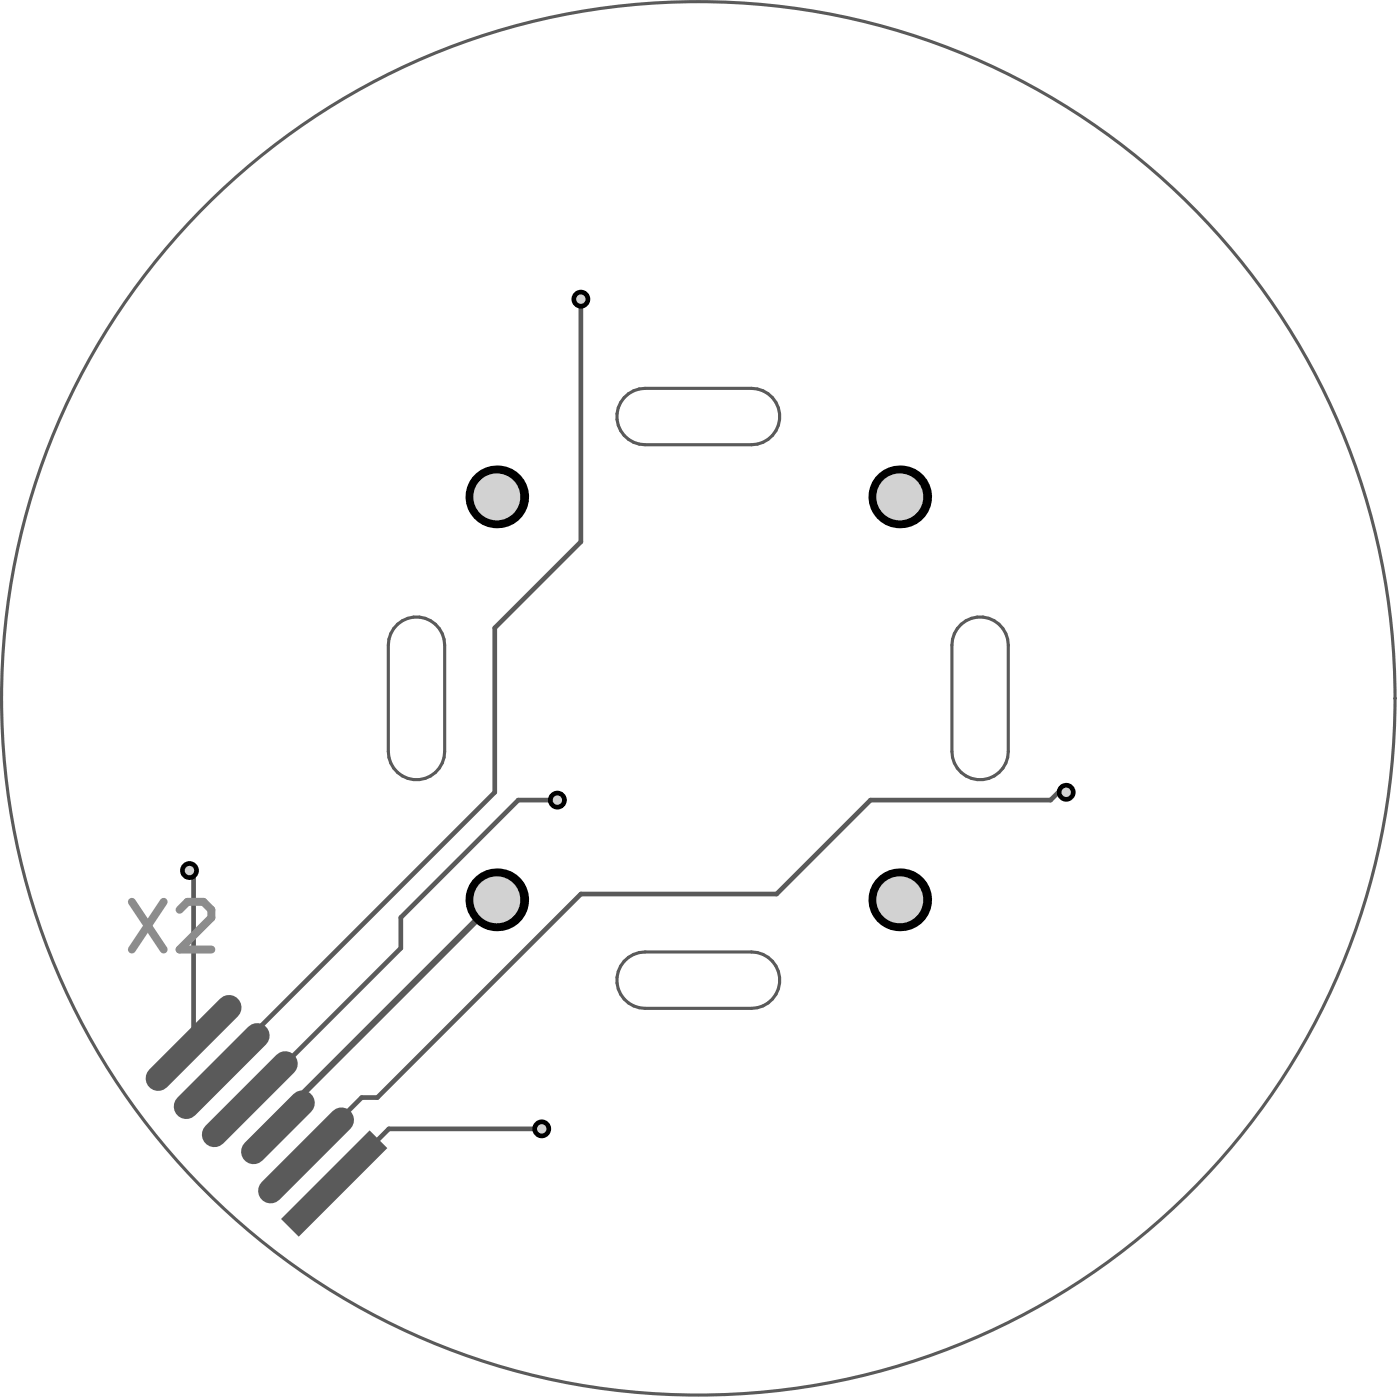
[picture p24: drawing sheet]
<svg xmlns="http://www.w3.org/2000/svg" width="74mm" height="74mm" viewBox="0 0 74 74" stroke-linecap="round" stroke-linejoin="round" font-family="sans-serif">
<g fill="none" stroke="#5a5a5a" stroke-width=".17">
<path d="M21.1 33.2a1.5 1.5 0 0 1 1.7-.3 1.5 1.5 0 0 1 .8 1.4v5.7a1.5 1.5 0 0 1-1.5 1.5 1.5 1.5 0 0 1-1.5-1.5v-5.7a1.5 1.5 0 0 1 .5-1.1zM33.2 21.1a1.5 1.5 0 0 1 1.1-.5h5.7a1.5 1.5 0 0 1 1.5 1.5 1.5 1.5 0 0 1-1.5 1.5h-5.7a1.5 1.5 0 0 1-1.4-.8 1.5 1.5 0 0 1 .3-1.7zM51.1 33.2a1.5 1.5 0 0 1 1.6-.3 1.5 1.5 0 0 1 .9 1.4v5.7a1.5 1.5 0 0 1-1.5 1.5 1.5 1.5 0 0 1-1.5-1.5v-5.7a1.5 1.5 0 0 1 .5-1.1zM33.2 51.1a1.5 1.5 0 0 1 1.1-.5h5.7a1.5 1.5 0 0 1 1.5 1.5 1.5 1.5 0 0 1-1.5 1.5h-5.7a1.5 1.5 0 0 1-1.4-.9 1.5 1.5 0 0 1 .3-1.6z"/>
<circle cx="37.1" cy="37.1" r="37"/>
</g>
<path d="M30.9 15.9v12.9l-4.6 4.6v8.7l-14.5 14.5v.3M10.1 46.3l.2 .2v9M29.6 42.5h-2l-6.3 6.3v1.6l-8 8M56.3 42.1l-.4 .4h-9.6l-5 5h-10.4l-10.8 10.9h-.9l-2.9 2.9v.1M28.8 60h-8.1l-2.9 2.9" fill="none" stroke="#5a5a5a" stroke-width=".25"/>
<path d="M26.4 47.8l-11.6 11.7v.4" fill="none" stroke="#5a5a5a" stroke-width=".33"/>
<circle cx="56.7" cy="42.1" r=".5" fill="#000"/>
<circle cx="56.7" cy="42.1" r=".25" fill="#d2d2d2"/>
<circle cx="28.8" cy="60" r=".5" fill="#000"/>
<circle cx="28.8" cy="60" r=".25" fill="#d2d2d2"/>
<circle cx="30.9" cy="15.9" r=".5" fill="#000"/>
<circle cx="30.9" cy="15.9" r=".25" fill="#d2d2d2"/>
<circle cx="29.6" cy="42.5" r=".5" fill="#000"/>
<circle cx="29.6" cy="42.5" r=".25" fill="#d2d2d2"/>
<circle cx="10.1" cy="46.3" r=".5" fill="#000"/>
<circle cx="10.1" cy="46.3" r=".25" fill="#d2d2d2"/>
<circle cx="47.8" cy="47.8" r="1.67" fill="#000"/>
<circle cx="47.8" cy="47.8" r="1.25" fill="#d2d2d2"/>
<circle cx="47.8" cy="26.4" r="1.67" fill="#000"/>
<circle cx="47.8" cy="26.4" r="1.25" fill="#d2d2d2"/>
<circle cx="26.4" cy="47.8" r="1.67" fill="#000"/>
<circle cx="26.4" cy="47.8" r="1.25" fill="#d2d2d2"/>
<circle cx="26.4" cy="26.4" r="1.67" fill="#000"/>
<circle cx="26.4" cy="26.4" r="1.25" fill="#d2d2d2"/>
<path d="M16.1 58.6l-2.6 2.6M18.2 59.5l-3.8 3.8" fill="none" stroke="#5a5a5a" stroke-width="1.3"/>
<path d="M14.9 64.8l4.8-4.7 .9 .9-4.7 4.8z" fill-rule="evenodd" fill="#5a5a5a"/>
<path d="M12.2 53.6l-3.8 3.7M13.7 55.1l-3.8 3.7M15.2 56.6l-3.8 3.7" fill="none" stroke="#5a5a5a" stroke-width="1.3"/>
<path d="M7 47.9l1.7 2.6M8.7 47.9l-1.7 2.6M9.5 48.4l.5-.5h.8l.4 .5v.4l-1.7 1.7h1.7" fill="none" stroke="#8c8c8c" stroke-width=".42"/>
</svg>
